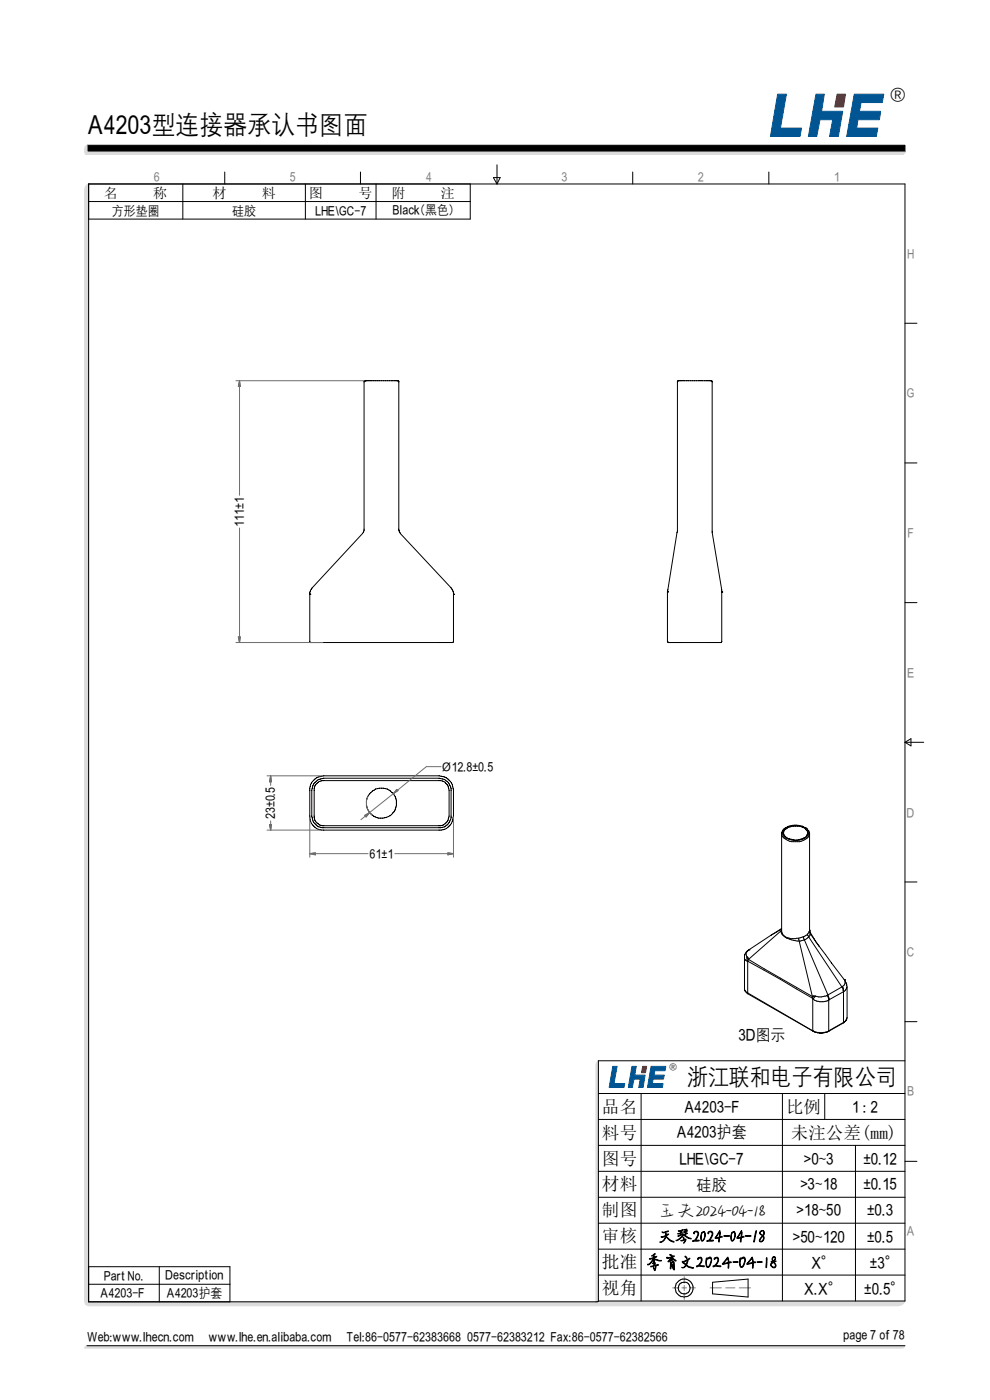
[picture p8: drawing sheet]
<svg xmlns="http://www.w3.org/2000/svg" width="210mm" height="297mm" viewBox="0 0 210 297" stroke-linecap="round" stroke-linejoin="round" font-family="sans-serif">
<defs><g id="words">
<text font-size="5.6" x="18.5" y="28.3">A4203型连接器承认书图面</text>
<text font-size="4.9" x="145.7" y="230">浙江联和电子有限公司</text>
<text font-size="4.2" x="188.7" y="21.3">®</text>
<text font-size="4" x="139.5" y="258">玉夫2024-04-18</text>
<g font-size="3.7">
<text x="127.7" y="236.1">品名</text>
<text x="166.7" y="236.1">比例</text>
<text x="127.7" y="241.6">料号</text>
<text x="167.7" y="241.6">未注公差(mm)</text>
<text x="127.7" y="247.1">图号</text>
<text x="127.7" y="252.6">材料</text>
<text x="127.7" y="258.1">制图</text>
<text x="127.7" y="263.6">审核</text>
<text x="127.7" y="269.1">批准</text>
<text x="127.7" y="274.6">视角</text>
</g>
<g font-size="3.5">
<text x="156.6" y="220.7">3D图示</text>
<text x="145.1" y="235.9">A4203-F</text>
<text x="180.7" y="235.9">1 : 2</text>
<text x="143.5" y="241.3">A4203护套</text>
<text x="144.2" y="246.9">LHE\GC-7</text>
<text x="170.5" y="246.9">&gt;0~3</text>
<text x="183.1" y="246.9">±0.12</text>
<text x="147.7" y="252.4">硅胶</text>
<text x="168.9" y="257.8">&gt;18~50</text>
<text x="169.8" y="252.3">&gt;3~18</text>
<text x="183.1" y="252.3">±0.15</text>
<text x="183.9" y="257.8">±0.3</text>
<text x="139.7" y="263.3">天琴2024-04-18</text>
<text x="168.1" y="263.4">&gt;50~120</text>
<text x="183.9" y="263.4">±0.5</text>
<text x="137.1" y="268.8">季育文2024-04-18</text>
<text x="172" y="269">X°</text>
<text x="184.5" y="269">±3°</text>
<text x="170.5" y="274.5">X.X°</text>
<text x="183.3" y="274.5">±0.5°</text>
</g>
<g font-size="3">
<text x="22" y="42">名</text>
<text x="32.5" y="42">称</text>
<text x="45" y="42">材</text>
<text x="55.5" y="42">料</text>
<text x="65.5" y="42">图</text>
<text x="76" y="42">号</text>
<text x="83.1" y="41.9">附</text>
<text x="93.5" y="41.9">注</text>
</g>
<g font-size="2.8" fill="#808080">
<text x="32.6" y="38.4">6</text>
<text x="61.5" y="38.4">5</text>
<text x="90.3" y="38.4">4</text>
<text x="119.1" y="38.4">3</text>
<text x="148" y="38.4">2</text>
<text x="176.9" y="38.4">1</text>
<text x="192.4" y="54.7">H</text>
<text x="192.4" y="84.3">G</text>
<text x="192.5" y="114">F</text>
<text x="192.4" y="143.6">E</text>
<text x="192.4" y="173.2">D</text>
<text x="192.4" y="202.8">C</text>
<text x="192.4" y="232.4">B</text>
<text x="192.3" y="262">A</text>
</g>
<g font-size="2.8">
<text x="23.7" y="45.6">方形垫圈</text>
<text x="49.3" y="45.6">硅胶</text>
<text x="66.9" y="45.6">LHE\GC-7</text>
<text x="83.3" y="45.5">Black(黑色)</text>
<text x="51.6" y="111.8" transform="rotate(-90 51.6 111.8)">111±1</text>
<text x="93.8" y="163.5">⌀12.8±0.5</text>
<text x="58.3" y="173.8" transform="rotate(-90 58.3 173.8)">23±0.5</text>
<text x="78.4" y="182">61±1</text>
<text x="21.3" y="275.3">A4203-F</text>
<text x="22.1" y="271.5">Part No.</text>
<text x="35.1" y="271.3">Description</text>
<text x="35.3" y="275.2">A4203护套</text>
<text x="18.5" y="284.6">Web:www.lhecn.com</text>
<text x="44.3" y="284.6">www.lhe.en.alibaba.com</text>
<text x="73.5" y="284.6">Tel:86-0577-62383668 0577-62383212 Fax:86-0577-62382566</text>
<text x="178.9" y="284.1">page 7 of 78</text>
</g>
<text font-size="2.1" x="141.9" y="226.9">®</text>
</g></defs>
<g fill="none" stroke="#000" stroke-width=".21">
<path d="M18.8 39h173.1v237l-173.1 .2zM38.8 39v7.5M47.7 36.5v2.5M64.8 39v7.5M76.5 36.5v2.5M79.8 39v7.5M99.7 39v7.5h-80.9M104.6 37.7h1.5l-.7 1.3zM105.4 35v4M134.2 36.5v2.5M163.1 36.5v2.5M18.8 42.8h80.9"/>
<path d="M191.9 68.6h2.6M77.5 80.8h.1M77.5 80.8l-.3 .1v31.6l-.3 .7-11 12-.2 .5 .1 10.6h30.2l.2-.2v-10.4l-.2-.5-11.1-12-.3-.8v-31.5l-.3-.1M77.5 80.8h6.8M84.3 80.8h.1M150.8 80.8h.1M150.8 80.8l.2 .1v32l2.1 12.2v11l-.2 .2h-11.2l-.1-.2v-10.6M150.8 80.8l-7.1 .1v31.8l-2.1 12.8M191.9 98.2h2.6M65.7 126.1h.1M96.2 126.1h.1M141.6 125.5h.1"/>
<path d="M141.6 125.6h.1M141.9 136.3h.1M152.8 136.3h.1M153.1 125.5h.1M153.1 125.6h.1M191.9 127.8h2.6M191.9 157.5h4M191.9 157.5l1.3-.8v1.5zM66.3 165.8a3 3 0 0 1 2.4-1.2h24.4a3.1 3.1 0 0 1 3.1 3v5.5a3 3 0 0 1-2.6 3h-25.4a2.89 2.89 0 0 1-2.5-2.6v-6.3l.2-.7zM67.3 165.5l1.4-.4h24.4a2.67 2.67 0 0 1 2.6 2.2v6.2a2.52 2.52 0 0 1-2.2 2.1h-25.2a2.45 2.45 0 0 1-2.2-2.5v-5.5l.4-1.3zM67.5 165.9l.8-.3h25.2a2.27 2.27 0 0 1 1.8 2v5.5a2.18 2.18 0 0 1-1.8 2.1h-25.2a2.18 2.18 0 0 1-1.7-1.7v-6.2a1.84 1.84 0 0 1 .9-1.4zM166.5 176a3.3 3.3 0 0 1 4.6 .2 1.23 1.23 0 0 1-1 1.8 3.6 3.6 0 0 1-3.6-.6 .94 .94 0 0 1 0-1.4z"/>
<path d="M168.5 175.1l-1.2 .2a1.52 1.52 0 0 0-1.3 1.8 1.66 1.66 0 0 0 1.3 1 3.7 3.7 0 0 0 4.1-1 1.32 1.32 0 0 0-1.1-1.7l-1.4-.3M171.7 176.9a2.3 2.3 0 0 1-2.1 1.7 3.4 3.4 0 0 1-3.8-1.5M163.6 198.4l2.2-1.4zM163.6 198.4l-4.8 3.1M165.7 197.4l-.1 .2a2.95 2.95 0 0 0 2.6 1.9 3.4 3.4 0 0 0 3.3-.7M165.7 197.4l-7 6.1M165.8 197.1l-.1 .3M165.8 197.3l-.1 .1M169.3 199.1l3 12.3M170.4 198.7v.4l5.2 12M171.3 198.2l-.6 .4-1.4 .5M171.3 198.2l.2 .6"/>
<path d="M171.5 198.8l7.3 11.1 .1 .5-3 1.7M171.6 197.6l.1-20.9-.4-.7a2.86 2.86 0 0 0-2.1-.9h-1.1a3.5 3.5 0 0 0-2.2 1.2l-.1 .4v20.9a1.94 1.94 0 0 0 1.9 1.5h1.6M171.6 197.6l-.3 .6M171.6 197.6l.3 .5M171.7 197.4h.1M171.7 197.4l.2 .5 1.8 2.8M171.8 197.6l.1 .5M171.9 198.1l-.4 .7M171.9 198.1l1.8 2.6M191.9 187.1h2.6M157.9 209.9l.2 .4 .5 .5M157.9 203.4l.7 .6"/>
<path d="M158.4 201.9l-.5 .7v7.5l.4 .5 14.1 8.1M158.4 202.9l.2 1.1M158.4 202.9l.1 .2M158.5 203.1h.1M158.5 203.1l.2 .4M158.6 204v6.8M158.6 204h.1M158.6 210.8l13.9 8M158.7 203.5h.1M158.7 204l13.6 7.8M158.7 203.5v.5M158.7 203.5l13.6 7.9"/>
<path d="M158.8 201.5a.99 .99 0 0 0-.4 1.4M158.8 201.5h.1M158.8 201.5l-.4 .3M172.3 211.4v.4M172.3 211.8l.1 .1M172.4 218.7h.1M172.4 211.3h.1M172.4 218.7l.1 .1M172.4 218.7a4.2 4.2 0 0 0 3.4 0M172.4 211.9l.5 .4 .9 .2 1.4-.1 .7-.3M172.4 211.3h.6M172.4 211.3l-.1 .1"/>
<path d="M172.4 211.9v6.8M172.5 218.8a3.4 3.4 0 0 0 3.3 0M173 211.3l-.6 .6M173.7 200.7l5.4 7.2M175.4 211.2l.4 .7v6.9M175.4 211.2l-.5 .1a2.48 2.48 0 0 1-1.9 0M175.6 211.1l.3 1M175.6 211.1l-.2 .1M175.8 218.7h.1M178.6 209.3l.3 .5v7.2M178.6 209.3l-3 1.8M178.9 217l-3.1 1.8"/>
<path d="M178.9 216.9h.1M178.9 216.9l-3.1 1.8M179.1 207.9l.5 .9 .1 .6M179.1 207.9h.1M179.1 207.9a.93 .93 0 0 1-.5 1.4M179.2 216.7l-.3 .3M179.2 216.7l-.3 .2M179.5 216.3l-.3 .4M179.7 215.9l-.1 .3M179.7 215.9l-.2 .5-.3 .3M179.7 209.4l-.4 .7-.4 .2M179.7 209.4v6.5"/>
<path d="M191.9 216.7h2.6M126.9 237.5h65M126.9 232h65M136 232v44M165.9 232v44M174.9 232v5.5M191.9 225h-65v51M126.9 259.5h65M126.9 254h65M126.9 248.5h65M126.9 243h65M181.4 243v33"/>
<path d="M191.9 246.4h2.6M18.8 268.7h30v7.5M18.8 272.5h30M33.8 268.7v7.5M126.9 270.5h65M126.9 265h65M151.1 272l7.6-.6v3.8l-7.6-.7zM18.5 285.5h173.4"/>
<circle cx="80.9" cy="170.4" r="3.2"/>
<circle cx="145.1" cy="273.3" r="1.27"/>
<circle cx="145.1" cy="273.3" r="1.9"/>
</g>
<g fill="#005592" stroke="#005592" stroke-width=".21">
<path d="M181.2 20l-1.6 9h6.2l.4-1.8h-4.5l.2-1.8h4.6l.3-1.8h-4.5l.3-1.8h4.5l.4-1.8zM173.1 20l-1.7 9h1.8l.7-3.6h2.7l-.7 3.6h1.9l.9-5.4h-4.5l.6-3.6zM164.9 20l-1.5 9h6.3l.3-1.8h-4.5l1.3-7.2z"/>
<path d="M138.1 226.2l-.8 4.5h3.2l.1-.8h-2.3l.2-1h2.2l.2-.8h-2.2l.2-.9h2.2l.1-1zM130 226.2l-.8 4.5h3.1l.2-.8h-2.3l.7-3.7zM134 226.2l-.7 4.5h.8l.4-1.8h1.3l-.3 1.8h.9l.4-2.6h-2.2l.4-1.9z"/>
</g>
<g fill="#c20e1b" stroke="#c20e1b" stroke-width=".21">
<path d="M177.5 20h1.8l-.4 2.7h-1.9z"/>
<path d="M136.3 226.2h.9l-.3 1.4h-.8z"/>
</g>
<path d="M18.5 30.8h173.4v1.5h-173.4z" fill="#000" stroke="#000" stroke-width=".21"/>
<path d="M18 31.2l-.1 1.1 .2 .4h173.5l.3-.4h-173.4v-1.5zM18.2 32.7h173.4zM18 285.7l-.1 .3h173.4l.5-.2 .1-.3h-173.5zM18.3 39.4l-.4 .8v236a.87 .87 0 0 0 .9 .8h171.7a1.67 1.67 0 0 0 1.4-1h-65l-.1-51-.4 .7v50.5h-107.6v-237.2z" fill="#dcdcdc" stroke="#dcdcdc" stroke-width=".21"/>
<path d="M142.7 273.2h1.3M144.6 273.2h1M145.1 270.8v1.4M145.1 272.7v1.1M145.1 274.3v1.4M146.2 273.2h1.3M150.6 273.2h2.4M153.9 273.2h2M156.8 273.2h2.4" fill="none" stroke="#828282" stroke-width=".21"/>
<g fill="none" stroke="#6e6e6e" stroke-width=".21">
<path d="M50 80.8h27.2M50.8 80.8v24.3M50.8 80.8l.2 1.2h-.5zM50.8 112v24.3M50 136.3h18.5M50.5 135.1h.5l-.2 1.2zM56.6 164.6h11.9M56.6 176.1h11.9M57.1 174.9h.5l-.2 1.2zM57.4 164.6v2M57.4 174.2v1.9M57.4 164.6l.2 1.3h-.5z"/>
<path d="M65.7 173.3v8.6M77.4 173l1-.6-.8 .9zM78.1 168.9a3.2 3.2 0 0 0 .8 4M78.4 172.4l-1.9 1.5M83.4 168.4l-5 4M84.2 167.5l.2 .2-1 .7zM93.6 162.6h-3.2l-7 5.8M96.2 173.3v8.6M65.7 181.1h12.4M65.7 181.1l1.2-.2v.5zM83.7 181.1h12.5M95 180.9l1.2 .2-1.2 .3z"/>
</g>
<g fill="#6e6e6e" stroke="#6e6e6e" stroke-width=".21">
<path d="M50.8 80.8l.2 1.2h-.5z" fill-rule="evenodd"/>
<path d="M50.5 135.1h.5l-.2 1.2z" fill-rule="evenodd"/>
<path d="M57.4 164.6l.2 1.3h-.5z" fill-rule="evenodd"/>
<path d="M57.1 174.9h.5l-.2 1.2z" fill-rule="evenodd"/>
<path d="M84.2 167.5l.2 .2-1 .7z" fill-rule="evenodd"/>
<path d="M77.4 173l1-.6-.8 .9z" fill-rule="evenodd"/>
<path d="M65.7 181.1l1.2-.2v.5z" fill-rule="evenodd"/>
<path d="M95 180.9l1.2 .2-1.2 .3z" fill-rule="evenodd"/>
</g>
<use href="#words"/>
</svg>
